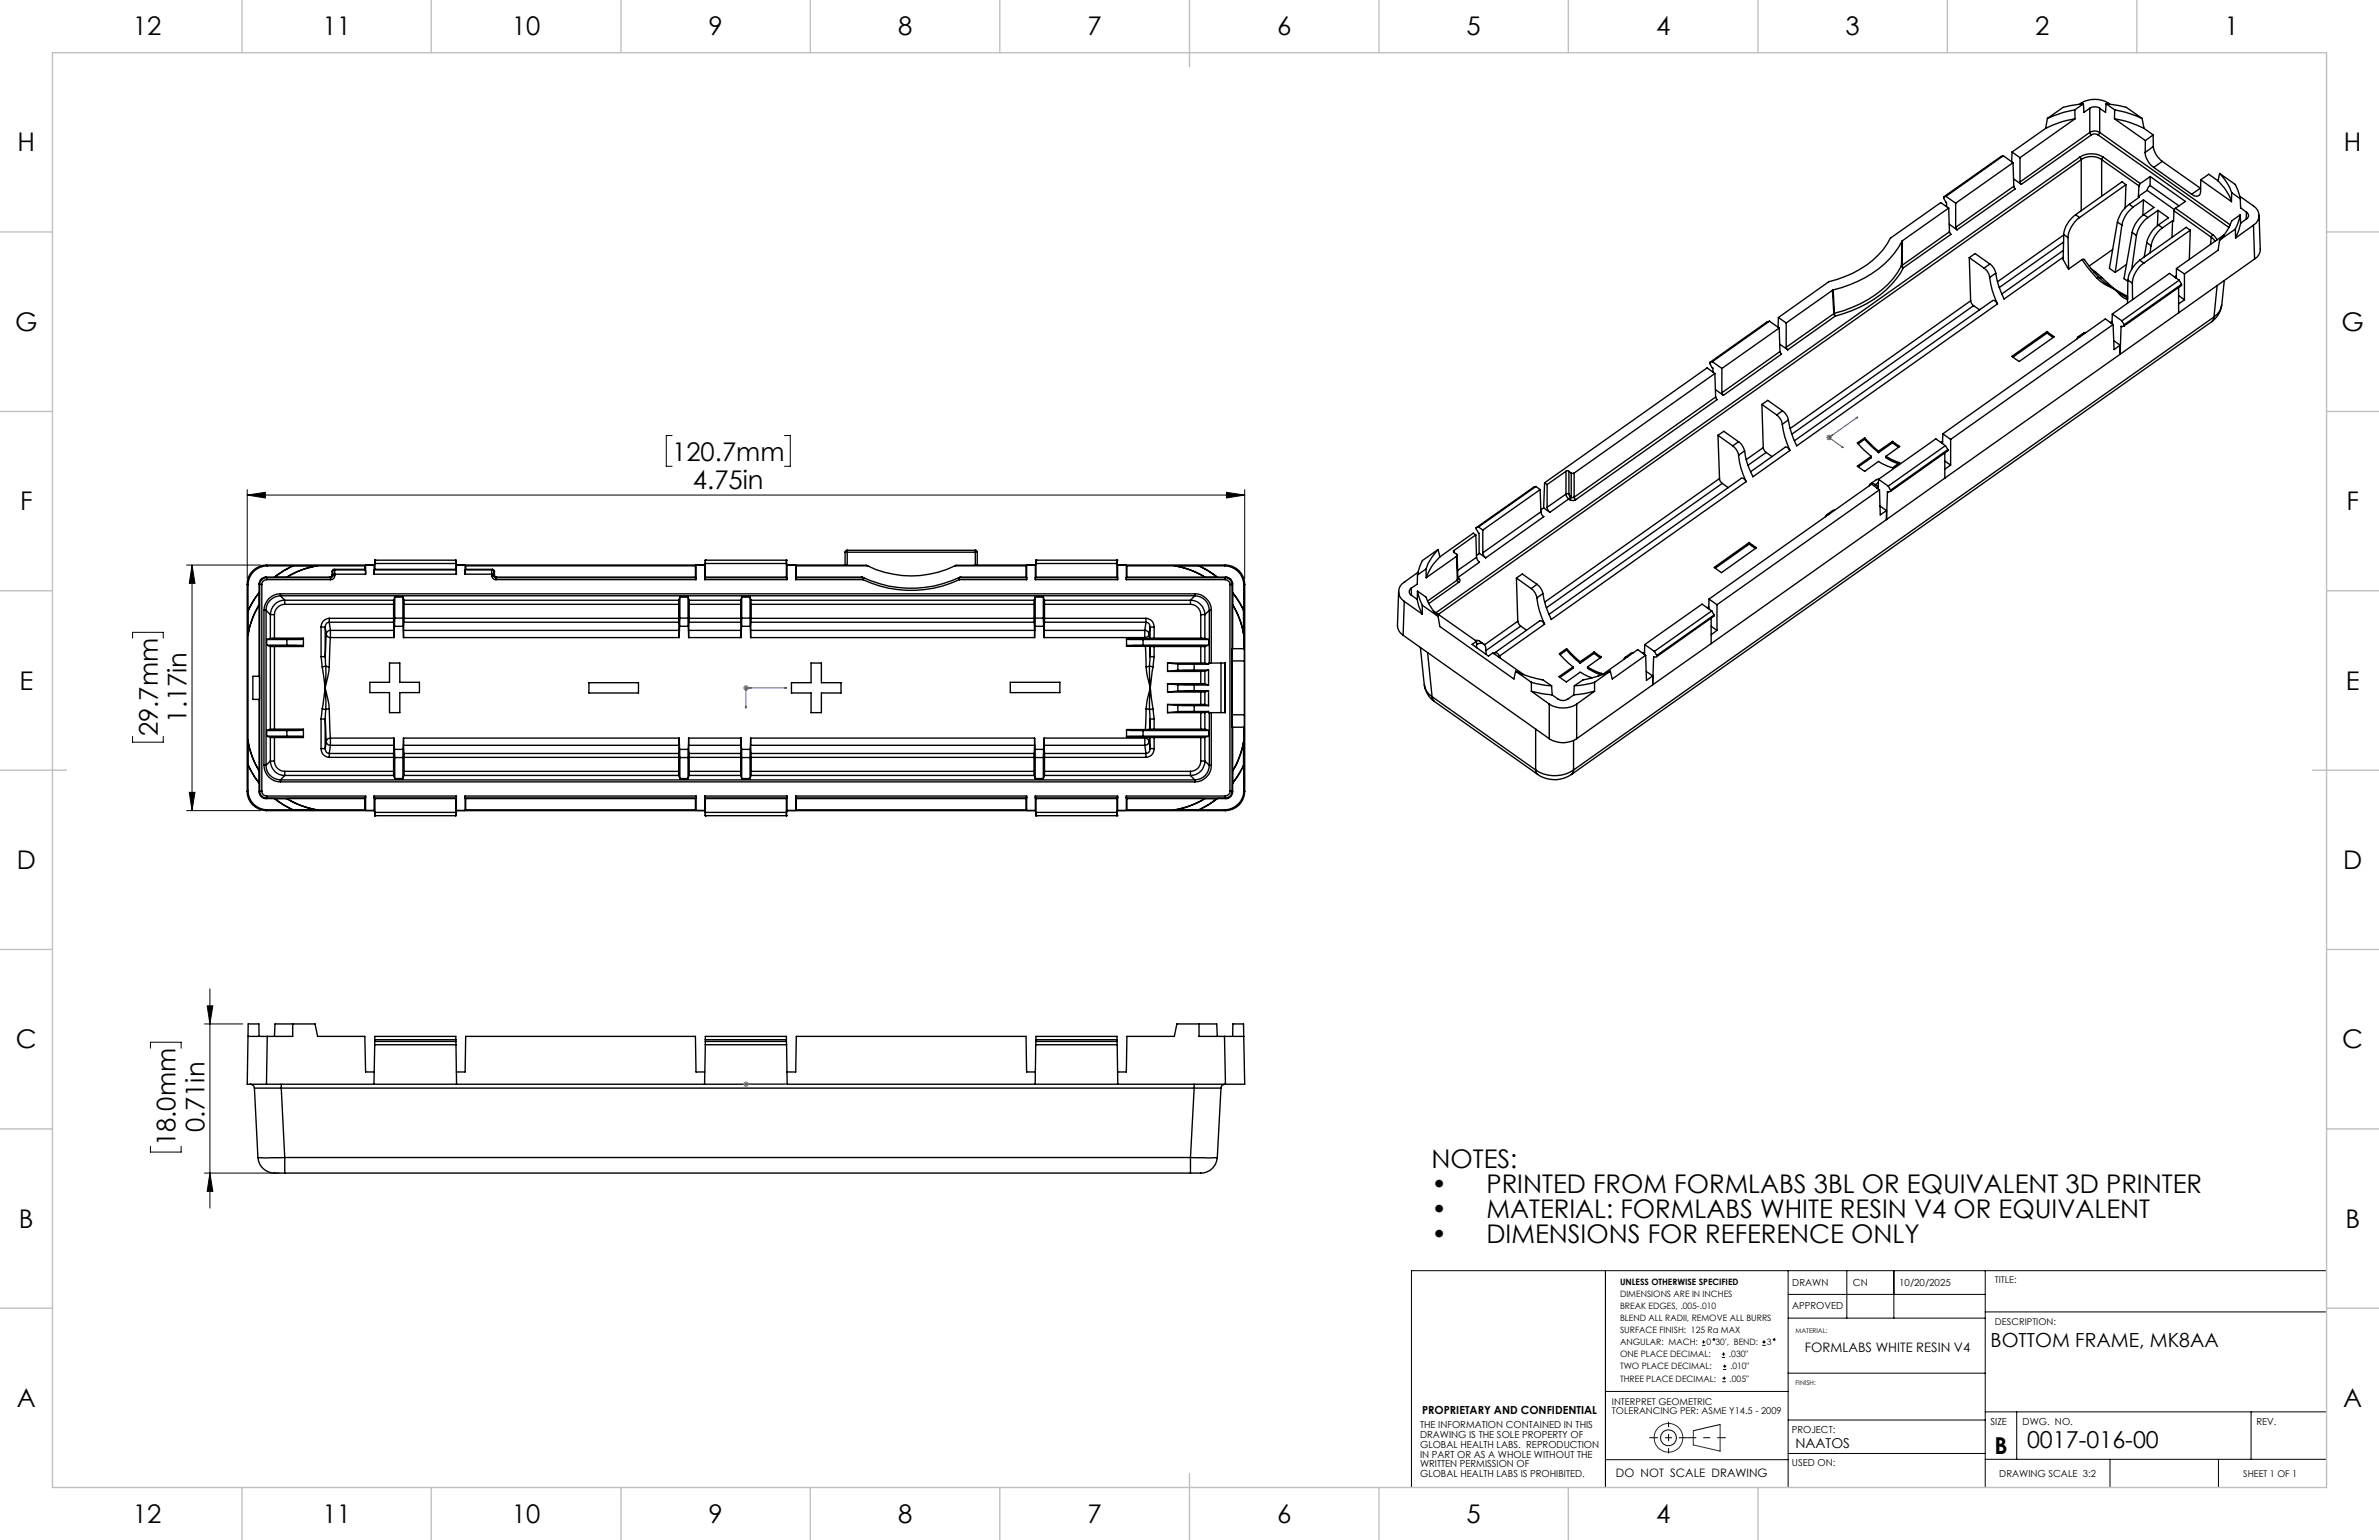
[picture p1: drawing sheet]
<svg xmlns="http://www.w3.org/2000/svg" width="432mm" height="279mm" viewBox="0 0 432 279" stroke-linecap="round" stroke-linejoin="round" font-family="sans-serif">
<defs><g id="words">
<g font-size="4.7">
<text x="24.1" y="6.4">12</text>
<text x="58.5" y="6.4">11</text>
<text x="92.9" y="6.4">10</text>
<text x="128.6" y="6.4">9</text>
<text x="163" y="6.4">8</text>
<text x="197.4" y="6.4">7</text>
<text x="231.8" y="6.4">6</text>
<text x="266.2" y="6.4">5</text>
<text x="300.6" y="6.4">4</text>
<text x="335" y="6.4">3</text>
<text x="369.4" y="6.4">2</text>
<text x="403.8" y="6.4">1</text>
<text x="3.2" y="27.5">H</text>
<text x="425.4" y="27.5">H</text>
<text x="2.7" y="60">G</text>
<text x="425" y="60">G</text>
<text x="122" y="83.6">120.7mm</text>
<text x="125.8" y="88.8">4.75in</text>
<text x="3.6" y="92.6">F</text>
<text x="425.9" y="92.6">F</text>
<text x="3.5" y="125.1">E</text>
<text x="425.8" y="125.1">E</text>
<text x="33.9" y="131.1" transform="rotate(-90 33.9 131.1)">1.17in</text>
<text x="28.6" y="133.6" transform="rotate(-90 28.6 133.6)">29.7mm</text>
<text x="3" y="157.6">D</text>
<text x="425.3" y="157.6">D</text>
<text x="2.9" y="190.2">C</text>
<text x="425.1" y="190.2">C</text>
<text x="31.9" y="208" transform="rotate(-90 31.9 208)">18.0mm</text>
<text x="37.1" y="205.5" transform="rotate(-90 37.1 205.5)">0.71in</text>
<text x="259.8" y="211.9">NOTES:</text>
<text x="259.8" y="216.4">•</text>
<text x="259.8" y="220.9">•</text>
<text x="269.8" y="216.4">PRINTED FROM FORMLABS 3BL OR EQUIVALENT 3D PRINTER</text>
<text x="269.8" y="220.9">MATERIAL: FORMLABS WHITE RESIN V4 OR EQUIVALENT</text>
<text x="3.4" y="222.7">B</text>
<text x="259.8" y="225.4">•</text>
<text x="269.8" y="225.4">DIMENSIONS FOR REFERENCE ONLY</text>
<text x="425.7" y="222.7">B</text>
<text x="3" y="255.3">A</text>
<text x="425.3" y="255.3">A</text>
<text x="24.1" y="276.3">12</text>
<text x="58.5" y="276.3">11</text>
<text x="92.9" y="276.3">10</text>
<text x="128.6" y="276.3">9</text>
<text x="163" y="276.3">8</text>
<text x="197.4" y="276.3">7</text>
<text x="231.8" y="276.3">6</text>
<text x="266.2" y="276.3">5</text>
<text x="300.6" y="276.3">4</text>
</g>
<g font-size="4.2">
<text x="362" y="263.8">B</text>
<text x="367.9" y="262.7">0017-016-00</text>
</g>
<text font-size="3.5" x="361.3" y="244.3">BOTTOM FRAME, MK8AA</text>
<text font-size="2.5" x="325.9" y="262.7">NAATOS</text>
<text font-size="2.4" x="327.6" y="245.3">FORMLABS WHITE RESIN V4</text>
<text font-size="2.1" x="293.3" y="268">DO NOT SCALE DRAWING</text>
<text font-size="2" x="258.1" y="256.5">PROPRIETARY AND CONFIDENTIAL</text>
<g font-size="1.8">
<text x="325.3" y="233.3">DRAWN</text>
<text x="336.3" y="233.3">CN</text>
<text x="344.7" y="233.3">10/20/2025</text>
<text x="325.3" y="237.5">APPROVED</text>
<text x="257.7" y="259.2">THE INFORMATION CONTAINED IN THIS</text>
<text x="257.7" y="260.9">DRAWING IS THE SOLE PROPERTY OF</text>
<text x="257.7" y="262.7">GLOBAL HEALTH LABS. REPRODUCTION</text>
<text x="325.2" y="260">PROJECT:</text>
<text x="361.3" y="258.4">SIZE</text>
<text x="367.1" y="258.4">DWG. NO.</text>
<text x="409.6" y="258.6">REV.</text>
<text x="257.7" y="264.5">IN PART OR AS A WHOLE WITHOUT THE</text>
<text x="257.7" y="266.2">WRITTEN PERMISSION OF</text>
<text x="257.7" y="268">GLOBAL HEALTH LABS IS PROHIBITED.</text>
<text x="325.2" y="266">USED ON:</text>
<text x="362.9" y="268">DRAWING SCALE 3:2</text>
</g>
<g font-size="1.7">
<text x="362.1" y="232.8">TITLE:</text>
<text x="362.1" y="240.4">DESCRIPTION:</text>
<text x="292.6" y="254.9">INTERPRET GEOMETRIC</text>
<text x="292.6" y="256.6">TOLERANCING PER: ASME Y14.5 - 2009</text>
<text x="407.1" y="268">SHEET 1 OF 1</text>
</g>
<g font-size="1.6">
<text x="294" y="233.1">UNLESS OTHERWISE SPECIFIED</text>
<text x="294" y="235.3">DIMENSIONS ARE IN INCHES</text>
<text x="294" y="237.5">BREAK EDGES, .005-.010</text>
<text x="294" y="239.7">BLEND ALL RADII, REMOVE ALL BURRS</text>
<text x="294" y="241.9">SURFACE FINISH: 125 Ra MAX</text>
<text x="294" y="244.1">ANGULAR: MACH:</text>
<text x="309.8" y="244.1">0</text>
<text x="311.4" y="244.1">30', BEND:</text>
<text x="320.7" y="244.1">3</text>
<text x="294" y="246.3">ONE PLACE DECIMAL:</text>
<text x="294" y="248.5">TWO PLACE DECIMAL:</text>
<text x="294" y="250.6">THREE PLACE DECIMAL:</text>
<text x="313.8" y="246.3">.030&quot;</text>
<text x="313.9" y="250.6">.005&quot;</text>
<text x="314" y="248.5">.010&quot;</text>
</g>
<g font-size="1.2">
<text x="325.9" y="241.8">MATERIAL:</text>
<text x="325.9" y="251.4">FINISH:</text>
</g>
</g></defs>
<g fill="none" stroke="#000" stroke-width=".25">
<path d="M376.6 19.9a21.2 21.2 0 0 0-5 1.6M376.6 19.9v1.7M377.5 18.9a4.7 4.7 0 0 1 5.4 0M378.1 18.8l-3.6 .7-2.9 2M378.1 18.8l-1.5 1.1M378.1 18.8l.1 1.6 1.1-.8M379.3 19.6a1.57 1.57 0 0 1 1.8 0M379.3 19.6v4.4M381.1 19.6v4.4M382.3 18.8l3.6 .7 2.9 2M382.3 18.8l-.1 1.6-1.1-.8M382.3 18.8l1.5 1.1"/>
<path d="M383.8 19.9a21.2 21.2 0 0 1 5 1.6M383.8 19.9v1.7M352.8 35.7v.2l.5 .9v.7M353.2 35.6l-.4 .1M353.2 35.6l1.8 1.3M353.7 37.7l-1.5-.9-9.1 6.4a15.5 15.5 0 0 1-9.7 7.5l-1.5 .4-9.1 6.5M353.7 37.7l-8.4 6M353.7 37.7l.1 4.4M355 36.9v4.3M363.6 28.3l-10.4 7.3M363.6 28.3l1.8 1.2M363.6 28.3l-.4 .1-10.4 7.3"/>
<path d="M365.2 27.6l1.4 1M365.2 27.6l-.1 1.8M365.4 29.5l-10.4 7.4M365.4 29.5l.1 4.3M365.5 32.5l1.4 .9M365.5 33.8l.3 .5-10.6 7.4M365.5 33.8l-10.5 7.4M366.6 33l.3 .4M366.6 28.6v4.4M371.3 23.3l-6.1 4.3M371.6 21.5l-.3 1.8M376.6 21.6a17.7 17.7 0 0 0-5.3 1.7"/>
<path d="M376.6 21.6l-10 7M376.7 38.9a5.3 5.3 0 0 0-2.1 3.6M376.7 38.9l.7 .6M377.4 39.5a5.1 5.1 0 0 0-2 3.6M377.5 28.5a4 4 0 0 1 4.2 0M377.5 28.5l.3 .5M377.5 28.5l-116.9 82.7M377.8 29a3.3 3.3 0 0 1 3.7 0M377.8 29l-116.7 82.5M377.8 29v9.2M379.3 24l.3 .5M379.3 24a1.76 1.76 0 0 1 1.8 0"/>
<path d="M379.3 24l-12.7 9M379.6 24.5a1.17 1.17 0 0 1 1.2 0M379.6 24.5l-12.7 8.9M380.8 24.5l23.8 16.8M381.1 24l-.3 .5M381.1 24l23.7 16.8M381.5 29l6.7 4.7M381.5 29v6.6M381.7 28.5l-.2 .5M381.7 28.5l6.8 4.8M383.8 21.6a18.4 18.4 0 0 1 5.3 1.7M383.8 21.6l5.6 3.9"/>
<path d="M385.9 33.5l-.2 4.2M385.9 33.5l-8.5 6M385.9 33.5l-.7-.5-8.5 5.9M386.5 37.1l-.5 .3a5.5 5.5 0 0 0-1.7 2.9M386.5 37.1l.7 .5M387.2 37.6a5.5 5.5 0 0 0-2.1 3.3M388.1 35.6l.2 .2-1.8 1.3M388.2 33.7l-.1 1.9M388.5 33.3l-.3 .4M388.8 21.5l.3 1.8M389 36.3l1.9 1.3-1.8 1.3M389 36.3l-1.8 1.3"/>
<path d="M389 36.3l-.1 2.8M389.1 38.9l-.8 .8-.7 .9-.6 1.6M389.1 38.9l.8 .6M389.1 23.3l1.7 1.2M389.4 27.7a3.8 3.8 0 0 0 1.5 2.7M389.4 25.5v2.2M389.7 34.5l-1.6 1.1M389.7 34.5l5 3.5M389.9 39.5a5.1 5.1 0 0 0-2.1 3.2M390.2 33.7l-.3 .3-.2 .5M390.2 33.7l5.3 3.7M390.3 32l6.4 4.5-1.8 1.3"/>
<path d="M390.3 32l-1.8 1.3M390.3 32l-.1 1.7M390.8 24.5l-1.4 1M390.8 24.5v2.1M390.8 26.6a3.8 3.8 0 0 0 1.7 2.7M390.8 26.6l-1.4 1.1M390.9 30.4l6.9 4.8M391.7 38.2l-1.8 1.3M391.7 38.2l-.1 2.7M391.7 38.2l1.9 1.3-1.8 1.3M392.5 29.3l-1.6 1.1M392.5 29.3l6.9 4.8"/>
<path d="M394.6 38.2l-.1 1.9-.2-.1M394.6 38.2l6.8 4.8M394.9 37.8l-.3 .4M394.9 37.8l6.7 4.8M399.4 34.1l-1.6 1.1M399.4 34.1v.1M399.5 32.6l-.1 2.2a.8 .8 0 0 1-.4 .8 .8 .8 0 0 1-.9-.2l-.3-.2M399.5 32.6l5.5 4M399.5 32.6l1.4-1 1.7 1.2M402.6 32.8a9.5 9.5 0 0 1 2.4 3.8M402.9 31.5a9.5 9.5 0 0 1 2.2 3.5M402.9 31.5l2.8 2 .5 .9 .4 1.7"/>
<path d="M402.9 31.5l-.3 1.3M405.1 35l-.1 1.6M405.1 35l1.5 1.1M406.5 35.6l2.5 1.8a2 2 0 0 1 0 3.5M406.6 39l-.4 1.6-.5 1M406.6 39l-1.5 1.1a9.5 9.5 0 0 1-2.2 3.5M406.6 39l.1 1.5M406.6 36.1l.1 1.6 1 .8M407.7 38.5a.68 .68 0 0 1 .4 .6 .68 .68 0 0 1-.4 .6l-1 .8M407.7 38.5v1.3M410 39.1l.2 6.1a1.85 1.85 0 0 1-1 1.8M321.2 58.3l-10.4 7.3"/>
<path d="M321.2 58.3l1.7 1.2M321.2 58.3l-.5 .1-10.4 7.4M322.8 57.6l1.4 1M322.8 57.6l-.1 1.8M322.9 59.5l.2 4.3M322.9 59.5l-10.4 7.4M324.2 58.6v4.4M332.6 52.7l-8.4 5.9M332.6 52.7l.2 4.2M332.7 52.6l-.1 .1M332.7 52.6l.3 4.2M332.8 56.9l.3 .5"/>
<path d="M332.8 56.9l-8.6 6.1M333 56.8l-.2 .1M333 56.8l.1 .6M333.1 57.4l-8.6 6.1M345.1 48.2a17.5 17.5 0 0 1-10.5 8.2l-1.6 .4M345.1 48.2l.4 .4M345.2 43.8a17.9 17.9 0 0 1-10.9 8.4l-1.6 .4M345.2 48.2h-.1M345.2 48.2l.3 .4M345.2 43.8l-.1 4.4M345.3 43.7l-.1 .1M345.3 43.7l-.1 4.5"/>
<path d="M345.5 48.6a18 18 0 0 1-10.9 8.3l-1.5 .5M353.8 40.7l1.4 1M353.8 42.1l.3 .4-8.6 6.1M353.8 42.1l-8.6 6.1M355 41.2l.2 .5M357.4 46.7l1.1-.7 2.7 1.9M357.4 46.7l.3 7.9M357.4 46.7l2.7 1.9M357.7 54.6l.2 .5 .3 .4M357.7 54.6l-32.8 23.2M358.2 55.5l1.1 .7M358.2 55.5l-33 23.3"/>
<path d="M360.1 48.6a2.51 2.51 0 0 1 1 1.7M361.1 50.3a14.5 14.5 0 0 0 1.4 4.8M361.2 47.9a2.56 2.56 0 0 1 1 1.7M361.2 47.9l-1.1 .7M362.2 49.6l-1.1 .7M362.5 55.1l-36.4 25.8a15.9 15.9 0 0 1-1.5-4.7M362.5 55.1l-.2-.3a.48 .48 0 0 0-.6-.3l-36 25.5M374.5 46.7l-10.8 7.6a15.1 15.1 0 0 1-1.5-4.7M374.5 45.4l-11.2 7.9M374.5 42.7l-12 8.4M374.5 43.9l-11.6 8.3M374.6 42.5l-.1 4.6 1 1.7"/>
<path d="M374.6 42.5l.8 .6M375.4 43.1l.1 5.7M377.9 47.1l.2-.1 .3 .1 1.4 2 1.1 1.1M377.9 47.1l2.7 3.4M377.9 47.1l-2.4 1.7M379.6 48.8l.7 .5M380.3 49.3l-.2 .1M380.3 49.3l1.2 1M380.6 50.5l1.4 1.1 1.8 .9M380.9 50.2l.1 .1M381 50.3l-.4 .2M381 50.3l1 1 1.8 1.2"/>
<path d="M381 50.3h.5M381.5 50.3l2.3 2.2M383.3 58.3l-.3 .2M383.3 58.5l-.1 .1M383.4 57l-.1 1.7M383.4 57l1.7 1.2M383.5 45.3l-4.3 3M383.5 58.9l.2 4.5 1.1-.8M383.5 58.9l-29.5 20.8M383.5 58.9l-1.4-1-29.5 20.8M383.8 52.5a5.5 5.5 0 0 0 2.2 1.8M383.8 52.5l2.4 1.3"/>
<path d="M383.8 52.5l2.4 1.6M384.3 40.3l-1.4 8.4 1 .7M384.3 40.3l.8 .6M385.1 58.2l.5 .7M385.1 40.9l-1.2 8.5M385.6 58.9v.2M385.6 59.1l-.6 .1-.2 5.1M386 48l-2.1 1.4M386 54.3l.2 .1M386.2 54.2l-.2 .1M386.2 50.8l.8 .6M386.2 50.8v4.2"/>
<path d="M387 42.2l.8 .5M387 42.2l-1.5 8.4 .7 .4M387 51.4l.1 3M387.8 42.7l-.9 6.1M388.4 47.2a5.6 5.6 0 0 0-2.2 3.6M388.4 47.2l.7 .5M389.1 47.7a5 5 0 0 0-2.1 3.7M389.6 44l.8 .6M389.6 44l-.4 2.6M390.4 44.6l-.2 1.3M391.8 40.8a5.5 5.5 0 0 0-2.2 3.2M391.8 40.8l.7 .5"/>
<path d="M392.5 41.3a5.1 5.1 0 0 0-2.1 3.3M394.3 40l-.1 3.1M394.3 40l-1.8 1.3M395 50.1l-.3 .2M395 50.3l-.1 .1M395 48.7l1.5 1M395 48.7v1.8M395.4 53.6l1.1 .8M395.4 52.2v4.6M395.5 50.8l-10.4 7.4M395.5 50.8l.5 .8M395.5 50.8l-1.7-1.2-10.4 7.4"/>
<path d="M396 51.6l-10.4 7.3M396 51.6v.2l-10.4 7.3M396.5 54.4l-1.1 .7M396.5 49.7v4.7M397.5 41.8l-.1 5.3M397.5 41.8l-8.4 5.9M397.5 41.8l-.7-.6-8.4 6M401.4 43l.6 .8M401.4 43l-.2 1.3M401.5 58.3l-116.3 82.2M401.6 42.6l-.2 .4M401.6 42.6l.8 .9"/>
<path d="M401.8 57.5l-.3 .8M401.8 57.5l-116.2 82.2M402.4 51.8l-.6 5.7M402.9 43.6l-.3 1.8-6.1 4.3M403.2 55.4a4.2 4.2 0 0 1-1.7 2.9M403.7 50.9l-.4 4.5a3.2 3.2 0 0 1-1.5 2.1M403.7 42.6l-8.7 6.1M405.7 41.6l-2.8 2M405.7 41.6l.1 1.6M406.7 40.5l-.4 1.3-.5 1.4M409 40.9l-3.2 2.3M409 40.9l.2 6.1"/>
<path d="M409.2 47l-24.4 17.3M310.3 65.8v.2l.6 .8v.7M310.8 65.6l-.5 .2M310.8 65.6l1.7 1.3M311.3 67.8l-1.5-1.1-29.4 20.9M311.3 67.8l-25.6 18M311.3 67.8l.1 4.2M311.4 70.7l1.4 1M311.4 72l.3 .5-25.7 18.2M311.4 72l-25.7 18.2M311.8 79l1.1-.8 2.7 2M311.8 79l.3 7.8"/>
<path d="M311.8 79l2.7 1.9M312.5 71.3l.3 .4M312.5 66.9v4.4M319.8 73.4l1.1-.8 2.6 1.9M319.8 73.4l.2 7.8M319.8 73.4l2.7 1.9M322.5 75.3a2.51 2.51 0 0 1 1 1.7M323 62.4l1.5 1.1M323.1 63.8l.3 .4-10.6 7.5M323.1 63.8l-10.6 7.5M323.5 77a15 15 0 0 0 1.4 4.7M323.5 74.5a2.56 2.56 0 0 1 1.1 1.7"/>
<path d="M323.5 74.5l-1 .8M324.2 63l.3 .5M324.6 76.2l-1.1 .8M338.5 79.4l2.5 2.4M338.5 79.4l-1.4 1 2.6 2.4M338.5 79.7l2.5 2.4M338.5 79.7l-1.2 .8M338.5 79.4v.3M352.6 78.7v1.8M352.6 78.7l1.4 1M354 79.7v4.7M365.2 64.7l6.3-4.6 1.4 1-6.4 4.5z"/>
<path d="M371.5 60.4l1.2 .8M371.5 60.4l-6.2 4.4M371.5 60.1v.3M377.5 61.1l-.4 .1-.2 .3M378.6 60.3l-.4 .1-1 .7M383.6 61.8l1.2 .8M384.8 62.6v1.7M384.8 64.3l-31.8 22.4M153.8 99.8v.4M153.8 99.8h-.2l-.2 .4M153.8 99.8h23.2M177 99.8l.2 .1 .2 .3"/>
<path d="M177 99.8v.4M261 99.7a10 10 0 0 0-2.2 3.5M261 99.7l-2.8 2-.5 1-.4 1.6M261 99.7l.3 1.3M263.9 99.9l-.1 .3 .7 .5-.1 .2M263.9 99.9v.4M267.9 97l-.5-.3-6.1 4.3M267.9 97l-4 2.9M267.9 97l.1 4.1M267.9 95.7v.3l.6 .8v3.6M268.4 95.6l-.5 .1M268.4 95.6l.7 .6"/>
<path d="M269.1 96.2v4.1M278.8 88.3l-10.4 7.3M278.8 88.3l.7 .5M278.8 88.3l-.5 .1-10.4 7.3M279.5 88.8l.2 4.1M279.5 88.8l-10.4 7.4M279.7 92.9l.2 .6 .3 .2-10.5 7.5M279.7 92.9l-10.6 7.4M280.2 92.1l-.6 .4M280.2 92.1l1.1 .9M280.4 87.6l.4 .3M280.4 87.6l-.2 4.5"/>
<path d="M280.8 92l.2 .5 .3 .5M280.8 87.9v4.1M284.2 85.5l.2-.1 .4 .1M284.2 89.6l.3-.1 .3 .1M284.2 89.6l.1 .4 .4 .5M284.2 85.5l-3.4 2.4M284.2 85.5v4.1M284.2 89.6l-3.4 2.4M284.7 90.5l-3.4 2.5M284.7 90.5l.2 .2M284.8 89.6l.2 .5M284.8 85.5l.4 .3"/>
<path d="M284.8 85.5v4.1M284.9 90.7a1.06 1.06 0 0 0 1.1 0M285 90.1l-.3 .4M285 90.1l.2 .1M285.2 85.8h.5M285.2 90.2h.5M285.2 90.2l-.3 .5M285.2 85.8v4.4M285.7 90.2l.3 .5M285.7 85.8v4.4M312.1 86.8l.1 .5 .4 .4M312.1 86.8l-31.7 22.5"/>
<path d="M312.6 87.7l1.1 .8M312.6 87.7l-31.9 22.6M314.5 80.9a2.76 2.76 0 0 1 1.1 1.7M315.6 82.6a13.3 13.3 0 0 0 1.3 4.8M315.6 80.2a3.1 3.1 0 0 1 1.1 1.6M315.6 80.2l-1.1 .7M316.7 81.8l-1.1 .8M316.9 87.4l-35.3 25a15.9 15.9 0 0 1-1.6-4.7M316.9 87.4l-.2-.4a.52 .52 0 0 0-.6-.2l-35 24.7M317.5 98.7l1.1 .8M317.5 98.7l-6.2 4.4M317.5 98.4v.3"/>
<path d="M320 81.2l.3 .6 .3 .3M320 81.2l-3.1 2.2M320.6 82.1l1 .7M320.6 82.1l-3.3 2.3M324.9 81.7l-6.7 4.8a13 13 0 0 1-1.5-4.7M324.9 81.7l-.3-.4-.6-.2-6.3 4.5M331.9 93.3l-.3 .1-.3 .4M333 92.6h-.4l-1.1 .8M339.7 82.8l-2.6 1.8 1.4 .9 2.5-1.8 1.5 .9 1 .3 1.3-1-1.5-.6-1-.5M339.7 82.8v.2l-2.4 1.7M340.4 87.9a.57 .57 0 0 0-.6-.2 .57 .57 0 0 0-.5 .4M340.4 87.9l.5 .4"/>
<path d="M340.9 88.3l-.3 .2M340.9 88.5l-.2 .1M341 87h-.4l-1.1 .8M341 87l-.1 1.7M341 87l1.7 1.2M341 81.8v.3M341 87.5l-.6 .4M341.1 88.9l.2 4.5 1.1-.8M341.1 88.9l-29.5 20.8M341.1 88.9l-1.4-1.1-29.5 20.9M341.2 91.8l1.2 .8M342.3 82.8v.2l.3 .3 2 .8"/>
<path d="M342.4 92.6v1.7M342.4 94.3l-31.8 22.5M342.7 88.2l.4 .7M343.1 88.9v.2M343.1 89.1l-.4 .2-.1-.1-.2 5.1M343.5 80.1l1.3 .9-2.5 1.8M343.5 80.3l1.1 .8M343.5 80.1l-2.5 1.7M343.5 80.3l-2.5 1.8M343.5 80.1v.2M352.6 80.3l-.2 .1M352.6 80.1l-.3 .2"/>
<path d="M353 83.6l1 .8M353 82.2v4.5M353 86.7l-10.6 7.6M353.1 80.9l-10.4 7.3M353.1 80.9l.5 .7M353.1 80.9l-1.7-1.3-10.4 7.4M353.6 81.6l-10.5 7.3M353.6 81.6v.2l-10.5 7.3M354 84.4l-1 .7M44.9 106v37.6M44.9 106l.1 .2M45 110.8h.1"/>
<path d="M45 106.2v4.6M45 115.3v19M45 110.8v4M45 114.8v.5M47 107.6l-1.3 1.9-.7 1.3M47 109.7a15.6 15.6 0 0 0-2 5.1M47 107.6v15.1M47 109.7v.1M47 107.5l-.8 1.2-1.2 2.1M47 109.8a15.2 15.2 0 0 0-2 5.5M47 105.9v1.6M47 107.5v.1"/>
<path d="M47 105.9l.1 .1M47.1 106h.4M47.1 106v37.5M47.5 106v37.5M47.9 110.7h.4M47.9 110.7v28.2M48.3 104.7a1.26 1.26 0 0 0-1.3 1.2M48.3 104.7h1.5M48.3 104.7l.1 .1M48.3 110.7v28.2M48.3 110.7l.8 .8M48.4 102.5a3.5 3.5 0 0 0-3.5 3.5"/>
<path d="M48.4 102.5h19.5M48.4 102.5l.1 .2M48.4 104.8a1.26 1.26 0 0 0-1.3 1.2M48.4 104.8v.4M48.4 105.2a.9 .9 0 0 0-.9 .8M48.4 104.8h11.6M48.4 105.2h11.6M48.4 116v1.1M48.4 117.1l.7 .2M48.4 116h3.7M48.4 117.1h3.7M48.5 102.7a3.5 3.5 0 0 0-3.5 3.5"/>
<path d="M48.5 102.7h4.6M49.1 117.3h.7M49.1 111.5h.7M49.1 111.5v4.3M49.1 117.3v15M49.1 115.8l-.7 .2M49.8 115.8h-.7M49.8 115.8h5.3v1.5h-5.3M49.8 111.5v4.3M49.8 117.3v15M49.9 104.7h10M49.9 104.7h-.1"/>
<path d="M50.9 107.7a3 3 0 0 0-3 3M50.9 107.7v.4M50.9 108.1a2.65 2.65 0 0 0-2.6 2.6M50.9 107.7h166M50.9 108.1h166M50.9 108.1l.8 .8M51.7 108.9a2.65 2.65 0 0 0-2.6 2.6M51.7 108.9v.7M51.7 109.6a1.93 1.93 0 0 0-1.9 1.9M51.7 108.9h19.7M51.7 109.6h19.7M52.1 117.1h3"/>
<path d="M52.1 116v1.1M52.1 104.7h.1M53.1 102.7l-1.6 .9-1.6 1.1M53.1 102.7l-1.7 .9-1.6 1.1M53.1 102.7h4.1M53.1 102.7h.1M55.1 116h-3M57.2 102.7a15.9 15.9 0 0 0-5.1 2M57.6 102.7a14.9 14.9 0 0 0-5.5 2M57.6 102.7h8.6M57.6 102.7h-.4M58.3 113.8h.7"/>
<path d="M58.3 119.1h.7M58.3 113.8v5.3M58.3 119.1l.2 1.9M59 119.1l.1 1.8M59 113.8l.2 1.3M59 113.8v5.3M59.2 115.1a.67 .67 0 0 0 .8 .6M59.2 115.1l-.2 4M59.8 112.9a.79 .79 0 0 0-.8 .9M59.8 112.2a1.51 1.51 0 0 0-1.5 1.6M59.8 112.2v.7M59.8 112.2h11.6"/>
<path d="M59.8 112.9l.2 1.5M59.8 112.9h11.6M59.9 104.7l.1 .1M60 115.7l-.2 5.3M60 114.4v1.3M60 114.4a.72 .72 0 0 0-.8 .7M60 115.7h11.5M60 114.4h11.5M60 104.8v.4M60.3 104.3l-.2 .3-.2 .1M60.3 103.7v.6M60.3 103.7l.1 .1"/>
<path d="M60.3 104.3l.1 .1M60.4 103.8v.4M60.4 104.4l-.1 .2-.3 .2M60.4 104.2h.3M60.4 104.4h.3M60.4 104.2v.2M60.6 103.3l-.3 .2v.2M60.6 103.3h5.6M60.6 103.3l.1 .1M60.7 103.4l-.2 .1-.1 .3M60.7 103.4v.8M60.7 104.4a.72 .72 0 0 1-.7 .8"/>
<path d="M60.7 103.4h5.6M60.7 104.2h5.7M60.7 104.2v.2M66.2 102.7v.6M66.2 103.3l.1 .1M66.3 103.4l.1 .8M66.4 102.6h1.5M66.4 102.6l-.2 .1M66.4 102.6v1.6M67.9 102.5v.1M67.9 102.6v1.6M67.9 104.2h14.9"/>
<path d="M67.9 103.4v.8M67.9 103.4h14.9M68 101.6h.1M68 101.6h14.8v.8l.1 .1M68 101.6l.1 .6M68 101.6v.8l-.1 .1M68.1 102.2h14.6M68.1 103.3h14.6M68.1 102.2v1.1M68.1 103.3l-.2 .1M71.4 112.2v.7M71.4 108.9v.7"/>
<path d="M71.4 112.9l.1 1.5M71.4 109.6v2.6M71.5 114.4v1.3M71.6 113.6l-.1 2.1M71.6 113.6h1.6M71.6 112.1v1.5M71.6 108.3h1.5M71.6 108.3l-.2 .6M71.6 112.1h1.5M71.6 108.3v3.8M73.1 112.1l.1 1.5M73.1 108.3l.2 .6"/>
<path d="M73.1 108.3v3.8M73.2 113.6v2.1M73.2 114.4v1.3M73.2 115.7h50.1M73.2 114.4h50.1M73.3 108.9v.7M73.3 108.9h49.9M73.3 112.9l-.1 1.5M73.3 112.9h49.9M73.3 112.2v.7M73.3 112.2h49.9M73.3 109.6v2.6"/>
<path d="M73.3 109.6h49.9M82.7 101.6v1.7M82.7 103.3l.1 .1M82.8 103.4v.8M82.8 102.6h1.6M82.8 102.6v1.6M82.9 102.5h45M82.9 102.5l-.1 .1M84.4 103.4v.8M84.4 102.6l.1 .1M84.4 103.4h4.9M84.4 102.6v1.6"/>
<path d="M84.4 104.2h4.9M84.5 102.7h41.7M84.5 103.3h4.9M84.5 102.7v.6M84.5 103.3l-.1 .1M89.3 104.2h.3M89.3 104.4a.78 .78 0 0 0 .7 .8M89.3 104.4h.3M89.3 104.2v.2M89.3 103.4l.2 .1 .1 .3M89.3 103.4v.8M89.4 103.3l.3 .2v.2"/>
<path d="M89.4 103.3l-.1 .1M89.6 103.8v.4M89.6 104.4l.1 .3 .3 .1M89.6 104.2v.2M89.7 104.3l.2 .3 .2 .1M89.7 103.7v.6M89.7 103.7l-.1 .1M89.7 104.3l-.1 .1M90 104.8v.4M90 104.8h36.3M90 105.2h36.3M90.1 104.7h36.1"/>
<path d="M90.1 104.7l-.1 .1M123.2 112.2v.7M123.2 108.9v.7M123.2 112.9l.1 1.5M123.2 109.6v2.6M123.3 114.4v1.3M123.4 113.6l-.1 2.1M123.4 113.6h1.5M123.4 112.1v1.5M123.4 108.3h1.5M123.4 108.3l-.2 .6M123.4 112.1h1.5"/>
<path d="M123.4 108.3v3.8M124.9 112.1v1.5M124.9 108.3l.2 .6M124.9 108.3v3.8M124.9 113.6l.1 2.1M125 114.4v1.3M125 115.7h9.5M125 114.4h9.5M125.1 108.9v.7M125.1 108.9h9.3M125.1 112.9l-.1 1.5M125.1 112.9h9.3"/>
<path d="M125.1 112.2v.7M125.1 112.2h9.3M125.1 109.6v2.6M125.1 109.6h9.3M126.2 104.7l.1 .1M126.2 102.7v2M126.3 104.8v.4M126.3 102.6h1.6M126.3 102.6l-.1 .1M126.3 102.6v2.6M127.9 102.5v.1M127.9 104.8v.4"/>
<path d="M127.9 104.8h14.9M127.9 102.6v2.6M127.9 105.2h14.9M128 101.6h.1M128 104.7h14.7M128 101.6h14.7M128 101.6v3.1M128 104.7l-.1 .1M128 102.4l-.1 .1M134.4 112.2v.7M134.4 108.9v.7M134.4 112.9l.1 1.5"/>
<path d="M134.4 109.6v2.6M134.5 114.4v1.3M134.6 112.1v1.5M134.6 113.6l-.1 2.1M134.6 108.3h1.5M134.6 108.3l-.2 .6M134.6 112.1h1.5M134.6 113.6h1.6M134.6 108.3v3.8M136.1 112.1l.1 1.5M136.1 108.3l.2 .6M136.1 108.3v3.8"/>
<path d="M136.2 113.6v2.1M136.2 114.4v1.3M136.2 115.7h51.6M136.2 114.4h51.6M136.3 108.9v.7M136.3 108.9h51.4M136.3 112.9l-.1 1.5M136.3 112.9h51.4M136.3 112.2v.7M136.3 112.2h51.4M136.3 109.6v2.6M136.3 109.6h51.4"/>
<path d="M142.7 101.6h.1M142.7 101.6v.6h-14.7M142.7 101.6v3.1M142.7 104.7l.1 .1M142.8 102.4l.1 .1M142.8 104.8v.4M142.8 102.6h1.6M142.8 102.6v2.6M142.9 102.5h10.5M142.9 102.5l-.1 .1M144.4 104.8v.4M144.4 104.8h12.2"/>
<path d="M144.4 102.6l.1 .1M144.4 102.6v2.6M144.4 105.2h12.2M144.5 102.7h13M144.5 104.7h11.9M144.5 102.7v2M144.5 104.7l-.1 .1M153.4 100.2v2.4h.4M153.4 100.2h.4M153.8 102.6h3.4l.3 .1M153.8 100.2h23.2M153.8 100.2v2.4"/>
<path d="M156.4 104.7a21 21 0 0 0 18 0M156.4 104.7l.2 .1M156.6 104.8h.2l-.2 .4M156.6 105.2a20.5 20.5 0 0 0 17.5 0M156.6 104.8v.4M157.5 102.7a18 18 0 0 0 15.8 0M173.3 102.7h12.9M174.1 104.8h-.1l.1 .4M174.1 104.8v.4M174.1 104.8h12.2M174.1 105.2h12.2M174.4 104.7h11.8"/>
<path d="M174.4 104.7l-.3 .1M177 100.2h.4M177 102.6h-3.5l-.2 .1M177 100.2v2.4M177.4 100.2v2.4h-.4M177.4 102.5h10.5M186.2 102.7v2M186.2 104.7l.1 .1M186.3 104.8v.4M186.3 102.6h1.6M186.3 102.6l-.1 .1M186.3 102.6v2.6"/>
<path d="M187.7 112.2v.7M187.7 109.6v2.6M187.7 108.9v.7M187.7 112.9l.1 1.5M187.8 114.4v1.3M187.9 113.6l-.1 2.1M187.9 113.6h1.5M187.9 112.1v1.5M187.9 108.3v3.8M187.9 102.5v.1M187.9 108.3h1.5M187.9 108.3l-.2 .6"/>
<path d="M187.9 112.1h1.5M187.9 104.8v.4M187.9 104.8h14.9M187.9 102.6v2.6M187.9 105.2h14.9M188 101.6h.1M188 104.7h14.7M188 102.2h14.7M188 101.6v3.1M188 101.6h14.7M188 104.7l-.1 .1M188 101.6l-.1 .9"/>
<path d="M189.4 112.1v1.5M189.4 108.3l.2 .6M189.4 108.3v3.8M189.4 113.6l.1 2.1M189.5 114.4v1.3M189.5 115.7h18.3M189.5 114.4h18.3M189.6 108.9v.7M189.6 112.2v.7M189.6 108.9h26.5M189.6 109.6v2.6M189.6 112.9l-.1 1.5"/>
<path d="M189.6 112.2h18.4M189.6 112.9h18.4M189.6 109.6h26.5M202.7 101.6h.1M202.7 101.6v3.1M202.7 101.6l.2 .9M202.7 104.7l.1 .1M202.8 104.8v.4M202.8 102.6h1.6M202.8 102.6v2.6M202.9 102.5l-.1 .1M202.9 102.5h19.5"/>
<path d="M204.4 104.8v.4M204.4 102.6l.1 .1M204.4 104.8h18M204.4 102.6v2.6M204.4 105.2h18M204.5 116h3M204.5 102.7h8.6M204.5 104.7l-.1 .1M204.5 102.7v2M207.5 117.1h-3M207.5 116h11.9M207.5 117.1h11.9"/>
<path d="M207.5 116v1.1M207.8 115.7v.2M207.8 114.4a.79 .79 0 0 1 .8 .7M207.8 114.4v1.3M207.8 115.9h-3.3v1.4h3.4M207.9 117.3h.8M207.9 117.3l.1 3.7M208 112.9a.79 .79 0 0 1 .7 .9M208 112.2v.7M208 112.2a1.51 1.51 0 0 1 1.5 1.6M208 112.9l-.2 1.5M208.6 115.1a.74 .74 0 0 1-.8 .6"/>
<path d="M208.6 115.1v.8M208.6 115.9h-.8M208.7 117.3v1.8M208.7 117.3h.1M208.7 117.3h.8M208.7 119.1l-.1 1.8M208.7 113.8h.8M208.7 119.1h.8M208.7 115.8l-.1 .1M208.7 113.8l-.1 1.3M208.7 113.8v2M209.5 115.8h-.8"/>
<path d="M209.5 115.8h8.4M209.5 117.3h8.4M209.5 113.8v2M209.5 117.3v1.8M209.5 119.1l-.2 1.9M213.1 102.7a14.4 14.4 0 0 1 5.6 2M213.1 102.7h.5M213.6 102.7a16.1 16.1 0 0 1 5.1 2M213.6 102.7h4M216.1 108.9a2.65 2.65 0 0 1 2.6 2.6M216.1 109.6a1.93 1.93 0 0 1 1.8 1.9M216.1 108.9v.7"/>
<path d="M216.9 107.7a3 3 0 0 1 3 3M216.9 108.1a2.65 2.65 0 0 1 2.6 2.6M216.9 107.7v.4M216.9 108.1l-.8 .8M217.6 102.7l1.7 .9 1.5 1.1M217.6 102.7l1.8 .9 1.5 1.1M217.6 102.7h4.6M217.6 102.7h.1M217.9 115.8h.8M217.9 117.3h.8M217.9 111.5h.8M217.9 111.5v4.3"/>
<path d="M217.9 117.3v3M218.7 104.7h.1M218.7 111.5v4.3M218.7 117.3v3M218.7 115.8l.7 .2M219.4 117.1l-.7 .2M219.4 116v1.1M219.5 110.7h.4M219.5 110.7v9.6M219.5 110.7l-.8 .8M219.9 110.7v9.6M220.8 104.7h-16.3"/>
<path d="M220.8 104.7h.1M220.9 104.7h1.6M222.2 102.7a3.5 3.5 0 0 1 3.5 3.5M222.4 104.8a1.21 1.21 0 0 1 1.2 1.2M222.4 105.2a.91 .91 0 0 1 .8 .8M222.4 104.8v.4M222.4 102.5a3.5 3.5 0 0 1 3.5 3.5M222.4 102.5l-.2 .2M222.5 104.7a1.21 1.21 0 0 1 1.2 1.2M222.5 104.7l-.1 .1M223.2 106h.4M223.2 106v37.5"/>
<path d="M223.6 106v37.5M223.7 117.7h2.1v2.2h-2.2zM223.7 107.5a13.3 13.3 0 0 1 2 3.3M223.7 109.8a15.2 15.2 0 0 1 2 5.5M223.7 105.9v1.6M223.7 107.5l.1 .1M223.7 105.9l-.1 .1M223.8 107.6l1.3 1.9 .6 1.3M223.8 109.7a15.6 15.6 0 0 1 1.9 5.1M223.8 107.6l-.1 10.1M223.8 109.7l-.1 .1M225.7 114.8v.5"/>
<path d="M225.7 110.8v4M225.7 110.8h.1M225.7 106.2v4.6M225.7 115.3v2.4M225.8 119.9v9.8M225.9 106l-.2 .2M225.9 106v37.6M253.9 107.3l-.3 6.2a2.12 2.12 0 0 0 1.1 1.8M254.7 115.3l26.5 18.7M254.9 109.1l3.2 2.3M254.9 109.1l-.2 6.2M256.2 106.7a.75 .75 0 0 0 0 1.3l1 .8"/>
<path d="M256.2 106.7v1.3M257.2 108.8l.4 1.3 .5 1.3M257.3 107.2l.4 1.7 .5 .9M257.3 107.2l1.5 1.1a10.3 10.3 0 0 0 2.2 3.5M257.3 107.2l-.1 1.6M257.3 104.3l-.1 1.7-1 .7M257.4 103.8l-2.5 1.8a2 2 0 0 0 0 3.5M257.8 117.5l.7 6.8a3.3 3.3 0 0 0 1.4 2.1M258.2 109.8l-.1 1.6M258.2 109.8l2.8 2M258.8 103.2l-1.5 1.1M258.8 103.2l.1 1.6"/>
<path d="M259.1 118.4l.8 8M260.2 110.8l7.8 5.5M261 111.8l.3 1.9 13.5 9.5 .3-1.4M261.3 101a9.1 9.1 0 0 0-2.4 3.8M264.4 100.9l-5.5 3.9M264.4 100.9l.1 4.3M264.5 100.7l.1 4.3M264.5 105.2l.3 .5M264.5 105.2l-5.4 3.8M264.6 105l-.1 .2M264.6 104.8l.2 .1M264.8 104.9a.4 .4 0 0 1 .2 .4 .4 .4 0 0 1-.2 .4"/>
<path d="M264.8 104.9l-.2 .1M264.8 105.7l-5.5 3.8M267.8 116.2h.5l1 .6M268 100.8l.5-.4 1.2 .8M268 116.9a1.03 1.03 0 0 1 1.2-.1 1.03 1.03 0 0 1 .5 1v.9M268 101.1l.1 .5 .4 .4-3.9 2.8M268 116.3l-.8 .6 3 2.1 .8-.5 5.5 3.9M268 116.3v1.2M268 101.1l-3.5 2.4M269.1 100.3l.2 .5 .4 .4M271.3 118.4l-.2 .2M271.3 118.4l.4 .1 .5 .5"/>
<path d="M272.2 119l-.2 .2M272.2 119l.1 .5M275.2 104.9l1.1-.8 2.7 1.9M275.2 104.9l.3 7.8M275.2 104.9l2.7 1.9M275.5 112.7l.2 .6 .3 .3M275.5 112.7l-6 4.3M276 113.6l1.1 .7M276 113.6l-6.3 4.4M277.9 106.8a2.51 2.51 0 0 1 1 1.7M278.9 108.5a14.6 14.6 0 0 0 1.5 4.7M279 106a2.76 2.76 0 0 1 1 1.7"/>
<path d="M279 106l-1.1 .8M280 107.7l-1.1 .8M280.4 113.2l-.4-.4-.5-.2-8.2 5.8M280.4 113.2l-8.2 5.8M284.3 117.7l2.5 2.4M284.3 117.7l-1.3 .9 .9 1 1.6 1.4M284.3 117.9l2.5 2.4M284.3 117.9l-1.1 .9M284.3 117.7v.2M289.3 118.3l1.4 .9-2.6 1.8M289.3 118.5l1.2 .8M289.3 118.3l-2.5 1.8"/>
<path d="M289.3 118.5l-2.5 1.8M289.3 118.3v.2M295.3 119.2l-.4 .1-.2 .3M296.4 118.5h-.3l-1.1 .8M298.5 118.3l-.3 .2M298.5 118.5l-.2 .1M298.5 116.9v1.8M298.5 116.9l1.8 1.3M298.7 118.9l-6.1 4.3-.3-1.4M298.7 118.9l.1 4.5 1.2-.8M298.7 118.9l-1.4-1-6.4 4.5M300.3 118.2l.4 .7"/>
<path d="M300.7 118.9v.2M300.7 119.1l-.4 .2-.2-.1-.1 5M310.2 110.1l-.3 .2M310.2 110.3l-.2 .1M310.2 108.7l-.1 1.8M310.2 108.7l1.4 1M310.6 113.6l1 .8M310.6 112.1v4.7M310.6 116.8l-10.6 7.4M310.7 110.8l-10.4 7.4M310.7 110.8l.4 .8M310.7 110.8l-1.8-1.2-10.4 7.3"/>
<path d="M311.1 111.6l-10.4 7.3M311.1 111.6v.2l-10.4 7.3M311.1 102.9l6.4-4.5 1.3 1-6.3 4.5zM311.6 114.4l-1 .7M311.6 109.7v4.7M45 134.3a16.6 16.6 0 0 0 2 5.5 15.6 15.6 0 0 1-2-5M45 138.8l1.2 2.1 .8 1.2M45 138.8h.1M45 138.8v4.6M45 134.3v.5M45 138.8l.7 1.3 1.3 1.9M45 134.8v4"/>
<path d="M45.9 122.7h1.2v4.2h-1.2zM47 126.9v15.1M47.9 138.9a3 3 0 0 0 3 3M47.9 138.9h.4M48.3 138.9a2.65 2.65 0 0 0 2.6 2.6M48.4 132.5v1.1M48.4 133.6l.7 .2M48.4 132.5h3.7M48.4 133.6h3.7M49.1 138.1a2.59 2.59 0 0 0 2.6 2.6M49.1 132.3h.7M49.1 133.8h.7"/>
<path d="M49.1 138.1h.7M49.1 138.1l-.8 .8M49.1 133.8v4.3M49.1 132.3l-.7 .2M49.8 138.1a1.87 1.87 0 0 0 1.9 1.8M49.8 132.3h5.3v1.5h-5.3M49.8 133.8v4.3M51.7 139.9v.8M51.7 139.9h19.7M52.1 133.6h3M52.1 132.5v1.1M55.1 132.5h-3"/>
<path d="M58.3 135.8h.7M58.3 130.5h.7M58.3 135.8a1.51 1.51 0 0 0 1.5 1.6M58.3 130.5v5.3M58.5 128.6l.6 .1M58.5 121l.5 3.8M58.5 128.6l-.2 1.9M59 124.8l.7 2.9 .1 .9M59 124.8l.1 3.9M59 124.8l-.5 3.8M59 130.5l.2 4M59 135.8a.79 .79 0 0 0 .8 .9"/>
<path d="M59 130.5v5.3M59.1 120.9l.7 .1M59.1 128.7l-.1 1.8M59.1 120.9l-.1 3.9M59.1 120.9l-.6 .1M59.2 134.5a.72 .72 0 0 0 .8 .7M59.2 134.5l-.2 1.3M59.8 128.6l.2 5.3M59.8 121l-.3 1.7-.5 2.1M59.8 128.6l-.7 .1M59.8 136.7v.7M59.8 136.7h11.6"/>
<path d="M59.8 137.4h11.6M60 133.9v1.3M60 133.9a.67 .67 0 0 0-.8 .6M60 133.9h11.5M60 135.2h11.5M60 135.2l-.2 1.5M67.1 123.8h3.6v-3.5h1.9v3.5h3.5v1.9h-3.5v3.6h-1.9v-3.6h-3.6zM71.4 139.9v.8M71.4 136.7v.7M71.4 137.4v2.5M71.5 133.9v1.3M71.5 133.9l.1 2.1"/>
<path d="M71.5 135.2l-.1 1.5M71.6 136v1.4M71.6 136h1.6M71.6 137.4h1.5M71.6 137.4v3.9M73.1 137.4v3.9M73.2 136l-.1 1.4M73.2 133.9v1.3M73.2 133.9v2.1M73.2 135.2l.1 1.5M73.2 133.9h50.1M73.2 135.2h50.1"/>
<path d="M73.3 136.7v.7M73.3 136.7h49.9M73.3 139.9v.8M73.3 137.4v2.5M73.3 139.9h49.9M73.3 137.4h49.9M106.9 123.9h9v1.8h-9zM123.2 139.9v.8M123.2 136.7v.7M123.2 137.4v2.5M123.3 133.9v1.3M123.3 133.9l.1 2.1"/>
<path d="M123.3 135.2l-.1 1.5M123.4 136v1.4M123.4 136h1.5M123.4 137.4h1.5M123.4 137.4v3.9M124.9 137.4v3.9M124.9 136v1.4M125 133.9v1.3M125 133.9l-.1 2.1M125 135.2l.1 1.5M125 133.9h9.5M125 135.2h9.5"/>
<path d="M125.1 136.7v.7M125.1 136.7h9.3M125.1 139.9v.8M125.1 137.4v2.5M125.1 139.9h9.3M125.1 137.4h9.3M134.4 139.9v.8M134.4 136.7v.7M134.4 137.4v2.5M134.5 133.9v1.3M134.5 133.9l.1 2.1M134.5 135.2l-.1 1.5"/>
<path d="M134.6 136v1.4M134.6 137.4h1.5M134.6 136h1.6M134.6 137.4v3.9M136.1 137.4v3.9M136.2 136l-.1 1.4M136.2 133.9v1.3M136.2 133.9v2.1M136.2 135.2l.1 1.5M136.2 133.9h51.6M136.2 135.2h51.6M136.3 136.7v.7"/>
<path d="M136.3 136.7h51.4M136.3 139.9v.8M136.3 137.4v2.5M136.3 139.9h51.4M136.3 137.4h51.4M147.2 120.3h1.9v3.6h3.5v1.8h-3.5v3.6h-1.9v-3.6h-3.5v-1.8h3.5zM183.4 123.8h9v1.9h-9zM187.7 139.9v.8M187.7 137.4v2.5M187.7 136.7v.7M187.8 133.9v1.3M187.8 133.9l.1 2.1"/>
<path d="M187.8 135.2l-.1 1.5M187.9 136v1.4M187.9 136h1.5M187.9 137.4v3.9M187.9 137.4h1.5M189.4 137.4v3.9M189.4 136v1.4M189.5 133.9v1.3M189.5 133.9l-.1 2.1M189.5 135.2l.1 1.5M189.5 133.9h18.3M189.5 135.2h18.3"/>
<path d="M189.6 136.7v.7M189.6 139.9v.8M189.6 137.4v2.5M189.6 136.7h18.4M189.6 139.9h26.5M189.6 137.4h18.4M204.5 132.5h3M207.5 133.6h-3M207.5 132.5v1.1M207.5 132.5h11.9M207.5 133.6h11.9M207.8 133.9v1.3"/>
<path d="M207.8 133.9a.74 .74 0 0 1 .8 .6M207.8 135.2l.2 1.5M207.8 133.7h.8M207.8 133.7v.2M207.9 132.4h-3.4v1.3h3.3M208 136.7v.7M208 121l.2 1.7 .6 2.1M208 128.6l-.1 3.8M208 128.6l.6 .1M208.6 134.5a.79 .79 0 0 1-.8 .7M208.6 134.5l.1 1.3M208.6 133.7v.8"/>
<path d="M208.6 133.7l.1 .1M208.6 120.9l-.6 .1M208.6 128.7l.1 1.8M208.6 120.9l.2 3.9M208.6 120.9l.7 .1M208.7 132.3l-.8 .1M208.7 132.3h.8M208.7 133.8h.8M208.7 135.8a.79 .79 0 0 1-.7 .9M208.7 130.5v1.8M208.7 130.5h.8M208.7 135.8h.8"/>
<path d="M208.7 132.3h.1M208.7 133.8v2M208.8 124.8l-.6 2.1-.2 1.7M208.8 124.8l-.2 3.9M208.8 124.8l.5 3.8M209.3 128.6l-.7 .1M209.3 121l-.5 3.8M209.3 128.6l.2 1.9M209.5 135.8a1.51 1.51 0 0 1-1.5 1.6M209.5 132.3h8.4M209.5 133.8h8.4M209.5 130.5v1.8"/>
<path d="M209.5 133.8v2M211.9 129.3h6M211.9 120.3h6M211.9 120.3l1.9 .2M211.9 121.8h6M211.9 124h6M211.9 124l1.9 .2M211.9 125.6h6M211.9 127.8h6M211.9 127.8l1.9 .2M211.9 120.3v1.5M211.9 124v1.6"/>
<path d="M211.9 127.8v1.5M213.8 120.5h2.9M213.8 124.2l2.9 .1M213.8 128h2.9M213.8 121.6l-1.9 .2M213.8 120.5v1.1M213.8 124.2v1.2M213.8 128v1.1M213.8 125.4l-1.9 .2M213.8 129.1l-1.9 .2M216.1 139.9v.8M216.7 121.6h-2.9"/>
<path d="M216.7 125.3l-2.9 .1M216.7 129.1h-2.9M216.7 125.3h2.7M216.7 120.5v1.1M216.7 124.3v1M216.7 128v1.1M216.7 124.3h2.7M216.7 121.6h2.7M216.7 120.5h2.7M216.7 129.1h2.7M216.7 128h2.7M217.9 132.3h.8"/>
<path d="M217.9 120.3h.8M217.9 124l.8 .1M217.9 127.8h.8M217.9 129.3h.8M217.9 138.1h.8M217.9 138.1a1.87 1.87 0 0 1-1.8 1.8M217.9 121.8v2.2M217.9 125.6v2.2M217.9 129.3v3M217.9 133.8v4.3M218.7 138.1a2.59 2.59 0 0 1-2.6 2.6M218.7 133.8h-.8"/>
<path d="M218.7 121.8h-.8M218.7 125.5l-.8 .1M218.7 121.8v2.3M218.7 125.5v2.3M218.7 129.3v3M218.7 133.8v4.3M218.7 138.1l.8 .8M218.7 120.3l.7 .2M218.7 132.3l.7 .2M218.7 124.1l.7 .2M218.7 127.8l.7 .2M219.4 129.1v.2h.1"/>
<path d="M219.4 121.6v2.7M219.4 125.3v2.7M219.4 129.1l-.7 .2M219.4 121.6l-.7 .2M219.4 125.3l-.7 .2M219.4 132.5v1.1M219.4 133.6l-.7 .2M219.5 120.3h.4M219.5 138.9h.4M219.5 129.3h.4M219.5 138.9a2.65 2.65 0 0 1-2.6 2.6M219.5 120.3h-.1v.2"/>
<path d="M219.5 129.3v9.6M219.9 138.9a3 3 0 0 1-3 3M219.9 129.3v9.6M219.9 120.3h2.5v9h-2.5M221.6 120.3v9M222.4 120.3v9M223.6 129.7h2.2v2.2h-2.1zM223.7 131.9l.1 10.1M225.7 138.8l-.6 1.3-1.3 1.9M225.7 134.8v4M225.7 138.8h.1M225.7 134.3a16.6 16.6 0 0 1-1.9 5.5 15.6 15.6 0 0 0 1.9-5"/>
<path d="M225.7 138.8a13.3 13.3 0 0 1-2 3.3M225.7 131.9v2.4M225.7 138.8v4.6M225.7 134.3v.5M258.6 124.3a4.2 4.2 0 0 0 1.7 2.9M259.9 126.4l.4 .8M259.9 126.4l18.8 13.3M260.3 127.2l18.8 13.3M275.1 121.8a19.2 19.2 0 0 0 5 1.6l1.5 1M275.1 121.8l2.9 2M278 125.4l1.8 .4 1.9 .3M278 123.8l1.8 .4 1.8 .2"/>
<path d="M278 125.4l3.2 2.3M278 123.8v1.6M278.7 139.7a6.2 6.2 0 0 0 6.9 0M278.7 139.7l.1 .4 .3 .4M278.7 132.3v7.4M281.2 134a4.5 4.5 0 0 0 5 0M281.2 127.7a4.7 4.7 0 0 0 5 0M281.2 127.7v6.3M281.6 124.4l.1 1.7M281.7 126.1l1.1 .7a1.57 1.57 0 0 0 1.8 0l1-.7M285.5 121l-2.5 1.8 1.3 .9 2.5-1.7 2.2 1M285.5 121v.2l-2.4 1.7"/>
<path d="M285.6 139.7l-.4 .8M285.6 134.3v5.4M285.8 124.4l-.2 1.7M286.2 127.7v6.3M286.8 120.1v.2M288.1 121l1 .6 1.6 .6-.7 .5M288.1 121v.2l.4 .3 1.9 .9M289.4 125.4l-1.8 .4-2 .3M289.4 123.8l-1.8 .4-1.8 .2M289.4 125.4l-3.2 2.3M289.4 123.8v1.6M292.3 121.8a19.2 19.2 0 0 1-5 1.6l-1.5 1"/>
<path d="M292.3 121.8l-2.9 2M298.8 121.8l1.2 .8M300 122.6v1.6M300 124.2l-13.8 9.8M44.9 143.6a3.5 3.5 0 0 0 3.5 3.5M45 143.4a3.5 3.5 0 0 0 3.5 3.5M45 143.4l-.1 .2M47 142v.1M47 143.7a1.26 1.26 0 0 0 1.3 1.2M47 142.1v1.6M47.1 143.5a1.26 1.26 0 0 0 1.3 1.3M47.1 143.5h.4"/>
<path d="M47.1 143.5l-.1 .2M47.5 143.5a.9 .9 0 0 0 .9 .9M48.3 144.9h1.5M48.4 147.1h19.5M48.4 144.4v.4M48.4 144.8h17.9M48.4 144.8l-.1 .1M48.4 144.4h18M48.5 146.9h4.6M48.5 146.9l-.1 .2M49.8 144.9l1.6 1.1 1.7 .9M49.8 144.9h.1"/>
<path d="M49.9 144.9l1.6 1.1 1.6 .9M49.9 144.9h2.2M50.9 141.5v.4M50.9 141.9h166M50.9 141.5h166M51.7 140.7l-.8 .8M51.7 140.7h19.7M52.1 144.9a15.9 15.9 0 0 0 5.1 2M52.1 144.9a14.9 14.9 0 0 0 5.5 2M52.1 144.9h14.1M52.1 144.9h.1M53.1 146.9h4.1"/>
<path d="M53.1 146.9h.1M57.2 146.9h.4M57.6 146.9h8.6M66.2 146.9l.2 .1M66.2 144.9v2M66.3 144.8l-.1 .1M66.4 144.4l-.1 .4M66.4 147h1.5M66.4 144.4v2.6M67.9 147.1l.1 .1v.8M67.9 144.4v.4M67.9 147v.1"/>
<path d="M67.9 144.4v2.6M67.9 144.4h14.9M67.9 144.8h14.9M67.9 144.8l.2 .1M68 148h.1M68.1 144.9h14.6M68.1 147.4h14.6M68.1 144.9v2.5M68.1 147.4l-.1 .6M71.4 140.7l.2 .6M71.6 141.3h1.5M73.3 140.7h49.9"/>
<path d="M73.3 140.7l-.2 .6M82.7 144.9v3.1M82.8 144.4v.4M82.8 147h1.6M82.8 147l.1 .1M82.8 144.4v2.6M82.8 144.8l-.1 .1M82.9 147.1h45M82.9 147.1l-.1 .9h-14.8M84.4 144.4v.4M84.4 144.8h41.9M84.4 144.8l.1 .1"/>
<path d="M84.4 144.4v2.6M84.4 144.4h41.9M84.5 144.9h41.7M84.5 146.9h41.7M84.5 144.9v2M84.5 146.9l-.1 .1M123.2 140.7l.2 .6M123.4 141.3h1.5M125.1 140.7h9.3M125.1 140.7l-.2 .6M126.2 144.9v2M126.2 146.9l.1 .1"/>
<path d="M126.3 144.4v.4M126.3 147h1.6M126.3 144.4v2.6M126.3 144.8l-.1 .1M127.9 147.1l.1 .1M127.9 144.4v.4M127.9 144.8h14.9M127.9 144.4v2.6M127.9 144.8l.1 .1M127.9 147v.1M127.9 144.4h14.9M128 148h.1"/>
<path d="M128 144.9h14.7M128 147.4h14.7v.6M128 148h14.7M128 144.9v3.1M134.4 140.7l.2 .6M134.6 141.3h1.5M136.3 140.7l-.2 .6M136.3 140.7h51.4M142.7 148h.1M142.7 144.9v3.1M142.8 144.4v.4M142.8 147h1.6"/>
<path d="M142.8 147l.1 .1M142.8 144.4v2.6M142.8 144.8l-.1 .1M142.9 147.1h45M142.9 147.1l-.1 .1M144.4 144.4v.4M144.4 144.8h41.9M144.4 144.8l.1 .1M144.4 144.4v2.6M144.4 144.4h41.9M144.5 144.9h41.7M144.5 146.9h41.7"/>
<path d="M144.5 144.9v2M144.5 146.9l-.1 .1M186.2 144.9v2M186.2 146.9l.1 .1M186.3 144.4v.4M186.3 147h1.6M186.3 144.4v2.6M186.3 144.8l-.1 .1M187.7 140.7l.2 .6M187.9 147.1l.1 .9M187.9 141.3h1.5M187.9 144.4v.4"/>
<path d="M187.9 144.8h14.9M187.9 144.4v2.6M187.9 144.8l.1 .1M187.9 147v.1M187.9 144.4h14.9M188 148h.1M188 144.9h14.7M188 144.9v3.1M188 147.4h14.7M188 148h14.7M189.6 140.7h26.5M189.6 140.7l-.2 .6"/>
<path d="M202.7 148h.1M202.7 144.9v3.1M202.8 144.4v.4M202.8 147l.1 .1M202.8 147h1.6M202.8 144.4v2.6M202.8 144.8l-.1 .1M202.9 147.1h19.5M202.9 147.1l-.2 .9M204.4 144.4v.4M204.4 144.8l.1 .1M204.4 144.8h18"/>
<path d="M204.4 144.4v2.6M204.4 144.4h18M204.5 144.9h14.2M204.5 146.9l-.1 .1M204.5 146.9h8.6M204.5 144.9v2M213.6 146.9h4M213.6 146.9h-.5M216.1 140.7l.8 .8M216.9 141.5v.4M217.6 146.9h.1M217.6 146.9h4.6"/>
<path d="M218.7 144.9a16.1 16.1 0 0 1-5.1 2M218.7 144.9a14.4 14.4 0 0 1-5.6 2M218.7 144.9h.1M218.7 144.9h2.1M220.8 144.9l-1.5 1.1-1.7 .9M220.9 144.9l-1.5 1.1-1.8 .9M220.9 144.9h1.6M220.9 144.9h-.1M222.2 146.9l.2 .2M222.4 144.4v.4M222.4 144.8l.1 .1M223.2 143.5h.4"/>
<path d="M223.2 143.5a.91 .91 0 0 1-.8 .9M223.6 143.5a1.21 1.21 0 0 1-1.2 1.3M223.6 143.5l.1 .2M223.7 143.7a1.21 1.21 0 0 1-1.2 1.2M223.7 142.1v1.6M223.8 142l-.1 .1M225.7 143.4a3.5 3.5 0 0 1-3.5 3.5M225.7 143.4l.2 .2M225.9 143.6a3.5 3.5 0 0 1-3.5 3.5M279.1 140.5a5.4 5.4 0 0 0 6.1 0M45 188h3.5M45.4 196.7a.79 .79 0 0 1 .8 .7"/>
<path d="M46.2 197.4h4.8M46.2 197.4l.6 12.6M47 188v-2.2h-2l-.1 10.9h3.5M48.4 196.7h174M48.5 188l-.1 8.7M51 196.7v.7M51 197.4h165.7M51 197.4l.7 12.6M53.1 185.8h-3.2l-.1 2.2M53.1 185.8v2.2h-4.6M53.1 185.8h4.1l.4 2.2h8.6l.2 6.5h1.5M68 188.6l.1-.6h14.6v.6"/>
<path d="M68 188.6v.9M68 189.5h14.8M68 188.9h14.8M68 188.6h14.7M68 189.5l-.1 7.2M82.7 188.6l.1 .3M82.8 188.9v.6M82.8 189.5l.1 7.2M82.8 194.5h1.6l.1-6.5h41.7l.1 6.5h1.6M128 189.5h14.8M128 188.9h14.7M128 188.6h14.7"/>
<path d="M128 189.5l-.1 7.2M142.7 188.9v-.9h-14.7v1.5M142.7 188.9l.1 .6M142.8 189.5l.1 7.2M142.8 194.5h1.6l.1-6.5h41.7l.1 6.5h1.6M188 189.5h14.8M188 189.5l-.1 7.2M188 188.9v-.9h14.7v.9M188 188.9v.6M188 188.9h14.7M188 188.6h14.7M202.7 188.9l.1 .6"/>
<path d="M202.8 189.5l.1 7.2M216.7 197.4h4.9M216.7 196.7v.7M216.7 197.4l-.6 12.6M217.6 185.8h3.2l.1 2.2M217.6 185.8v2.2h4.6M217.6 185.8h-4l-.5 2.2h-8.6l-.1 6.5h-1.6M221.6 197.4l-.7 12.6M222.2 188h3.5M222.2 188l.2 8.7M222.4 196.7a.72 .72 0 0 0-.8 .7M223.7 188l.1-2.2h1.9v2.2"/>
<path d="M225.7 188l.2 8.7h-3.5M46.8 210h4.9M46.8 210a3.2 3.2 0 0 0 3.9 2.8h1M51.7 210v2.8M51.7 210h164.4M51.7 212.8h164.4M216.1 210h4.8M216.1 210v2.8M220.9 210a3.2 3.2 0 0 1-3.8 2.8h-1"/>
</g>
<g fill="none" stroke="#000" stroke-width=".18">
<path d="M11.2 9.5h411.1v260.4h-411.1M122 79h-1.1v5.6h1.1M142.4 79h1v5.6h-1M44.9 89.8l3.3-.5v1zM44.9 88.8v16.2M44.9 89.8h181M222.6 89.3l3.3 .5-3.3 .5zM225.9 88.8v16.2M24.1 115.8v-1.1h5.5v1.1M33.9 102.5h13.4M34.9 102.5l.5 3.3h-1zM34.9 102.5v44.6"/>
<path d="M24.1 133.6v1.1h5.5v-1.1M33.9 147.1h13.4M34.4 143.8h1l-.5 3.3zM38.1 179.4v39.8M27.3 190.2v-1.1h5.6v1.1M37.1 185.8h7M37.6 182.5h1l-.5 3.3zM27.3 208v1h5.6v-1M37.1 212.8h13.6M38.1 212.8l.5 3.3h-1zM291.4 230.5v39.4M324.6 230.5v39.4"/>
<path d="M324.6 239.1h35.7M324.6 234.8h35.7M335.2 230.5v8.6M343.7 230.5v8.6M360.3 230.5v39.4M360.3 238h62M422.3 230.5h-166.1v39.4M291.4 252.4h33.2M308.9 244.1h.6M308.9 243.5h.6M309.2 243.2v.6M312.2 258.4l-4.9 1.2"/>
<path d="M312.5 246.3h.6M312.5 245.7h.6M312.6 250.7h.6M312.6 250h.6M312.7 248.5h.6M312.7 247.9h.6M312.8 245.4v.6M312.9 249.8v.6M313.1 247.6v.6M319.9 244.1h.6M319.9 243.5h.6M320.2 243.2v.6"/>
<path d="M324.5 249.1h35.8M324.6 257.6h35.7M360.3 256.2h62M366 256.2v8.6M408.6 256.2v8.6M291.4 264.8h33.2M324.6 263.7h35.7M360.3 264.8h62M383 264.8v5.1M402.7 264.8v5.1"/>
<circle cx="311.1" cy="243" r=".15"/>
<circle cx="322" cy="243" r=".15"/>
<circle cx="302.8" cy="260.9" r="1.44"/>
</g>
<g fill="none" stroke="#400040" stroke-width=".18">
<path d="M312.2 258.4v4.9l-4.9-1.2v-2.5"/>
<circle cx="302.8" cy="260.9" r="2.61"/>
</g>
<g fill="none" stroke="#00f" stroke-width=".18">
<path d="M332 79.4l2.6 1.8M332 79.4l.3 .2M332.1 79.5l.2 .1zM332.4 79l.2-.1zM332.6 78.9l-.6 .5M336.9 75.8l.3-.2-.2 .3zM337.2 75.6l-5.2 3.8M334.3 81.1l.1-.1 .2 .2zM135.3 128.2h.2l-.1 .3zM135.3 125.1h.1v.2zM136.1 124.7l.3 .1h-.3zM142.5 124.7l.3 .1-.3 .1z"/>
<path d="M142.8 124.8h-7.4v3.7M135.3 196.7h.2zM135.4 196.7h.1M135.4 196.7h7.4M136.4 196.7h-.3h.3M142.8 196.7h-.3h.3"/>
</g>
<path d="M331.4 79.4h1.1M331.6 79l.7 .7M332 78.9v1M332.3 79l-.7 .7M134.9 124.8h1M135 124.5l.7 .7M135.4 124.3v1M135.7 124.5l-.7 .7M134.9 196.7h1M135 196.4l.7 .7M135.4 196.2v1M135.7 196.4l-.7 .7" fill="none" stroke="#808080" stroke-width=".18"/>
<path d="M299.3 260.8h7M306.3 260.8h6.9" fill="none" stroke="#000" stroke-width=".18" stroke-dasharray="15.2 1.3 1.3 1.3" stroke-dashoffset="13.7" stroke-linecap="butt"/>
<path d="M302.9 258v5.7" fill="none" stroke="#000" stroke-width=".18" stroke-dasharray="15.2 1.3 1.3 1.3" stroke-dashoffset="14.3" stroke-linecap="butt"/>
<g fill="none" stroke="#c0c0c0" stroke-width=".25">
<path d="M9.5 9.6h412.8v260.3h-412.8zM43.9 0v9.6M78.3 0v9.6M112.7 0v9.6M147.1 0v9.6M181.5 0v9.6M215.9 0v12.1M250.3 0v9.6M284.7 0v9.6M319.1 0v9.6M353.4 0v9.6M387.8 0v9.6"/>
<path d="M0 42.1h9.5M422.3 42.1h9.5M0 74.6h9.5M422.3 74.6h9.5M0 107.2h9.5M422.3 107.2h9.5M0 139.7h12.1M419.7 139.7h12.1M0 172.3h9.5M422.3 172.3h9.5M0 204.8h9.5M422.3 204.8h9.5"/>
<path d="M0 237.3h9.5M422.3 237.3h9.5M43.9 269.9v9.5M78.3 269.9v9.5M112.7 269.9v9.5M147.1 269.9v9.5M181.5 269.9v9.5M215.9 267.3v12.1M250.3 269.9v9.5M284.7 269.9v9.5M319.1 269.9v9.5"/>
</g>
<g fill="#00f">
<path d="M135.3 128.2h.2l-.1 .3zM142.5 124.7l.3 .1-.3 .1z"/>
<path d="M135.3 125.1h.1v.2zM136.1 124.7l.3 .1h-.3zM135.3 196.7h.2zM142.5 196.7h.3z"/>
<path d="M135.3 196.7h.1zM136.1 196.7h.3zM334.3 81.1l.1-.1 .2 .2zM336.9 75.8l.3-.2-.2 .3zM332.1 79.5l.2 .1zM332.4 79l.2-.1z"/>
</g>
<g fill="#000">
<path d="M44.9 89.8l3.3-.5v1zM222.6 89.3l3.3 .5-3.3 .5z"/>
<path d="M34.9 102.5l.5 3.3h-1zM34.4 143.8h1l-.5 3.3z"/>
<path d="M37.6 182.5h1l-.5 3.3zM38.1 212.8l.5 3.3h-1z"/>
</g>
<use href="#words"/>
</svg>
